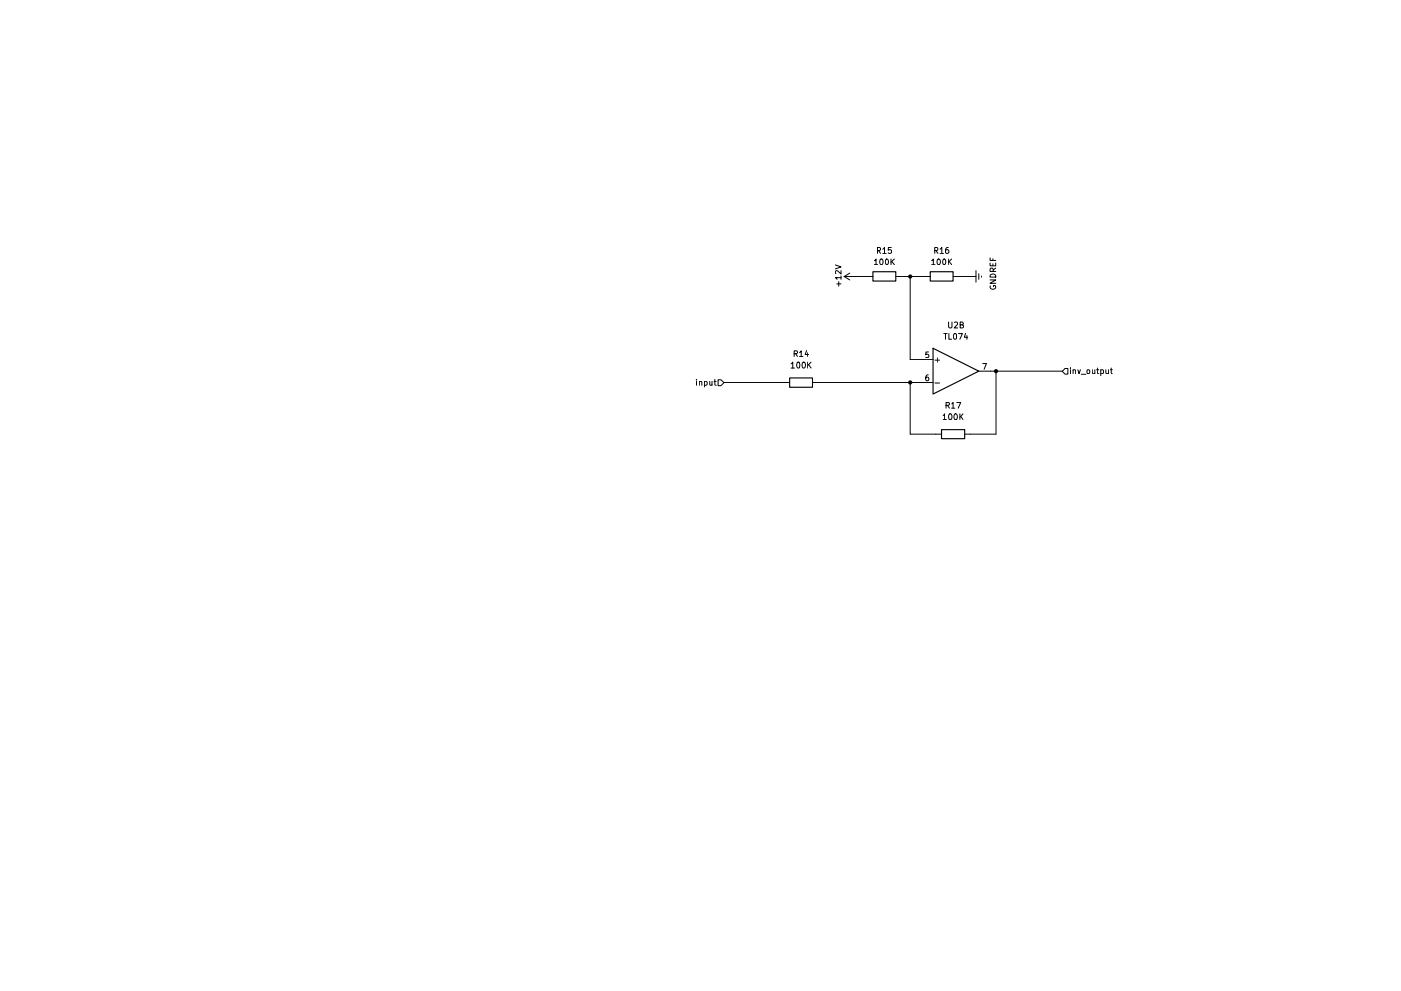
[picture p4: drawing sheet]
<svg xmlns="http://www.w3.org/2000/svg" width="420mm" height="297mm" viewBox="0 0 420 297" stroke-linecap="round" stroke-linejoin="round" font-family="sans-serif">
<g fill="none" stroke="#000" stroke-width=".3">
<path d="M260 82.9h1.8M268.6 82.9h1.7M277.2 82.9h1.8M285.8 82.9h1.7M291 82.9h.1M291 82.9h1.7M292.7 81.1v3.5M293.5 82v1.7M294.4 82.7v.4M276.4 107.8h3.4M276.4 114.6h3.4M278.4 112.4h-.4l-.3 .4-.1 1 .4 .3 .5-.1-.1-.9-.4-.1-.4 .4"/>
<path d="M278.5 105.5h-.8l-.1 .8h.8l.1 .8h-.9M280.4 107.9h1.4M280.4 114.8h1.4M281.1 107.3v1.2M293.5 111.3h3.5M294.7 109h1.1l-.7 1.7M280.7 130.1h1.7M289.3 130.1h1.7"/>
</g>
<path d="M261.8 81.4h6.8v2.8h-6.8zM279 81.4h6.8v2.8h-6.8zM279.8 104.4l13.7 6.9-13.7 6.8zM282.4 128.8h6.9v2.7h-6.9z" fill="none" stroke="#000" stroke-width=".34"/>
<path d="M318.6 111.3l.8-.9h.9v1.7h-.9z" fill="#fff"/>
<g fill="none" stroke="#000" stroke-width=".3">
<path d="M318.6 111.3l.8-.9h.9v1.7h-.9zM321.1 110.3v.2M321.1 110.8v1.2M321.8 111l.7-.1 .1 1.1M321.8 110.8v1.2M323.3 110.8l.3 1.2 .4-1.2M324.3 112.2h1.3M326.1 110.9l.4-.1 .3 .4v.5l-.3 .3-.4-.1zM327.6 110.8l.1 1.1 .6-.1M328.3 110.8v1.2M328.8 110.8h.7M329.1 110.3v1.5l.4 .2"/>
<path d="M330.1 110.9l.5-.1 .4 .4-.2 .7h-.7M330.1 110.8v1.8M331.6 110.8l.1 1.1 .7-.1M332.4 110.8v1.2M333 110.8h.6M333.2 110.3v1.5l.4 .2"/>
</g>
<path d="M215.3 113.8h.9l.9 .9-.9 .9h-.9z" fill="#fff"/>
<g fill="none" stroke="#000" stroke-width=".3">
<path d="M250.5 79.4l1.7 .6-1.7 .6M262.2 78.1l.5-.5v1.7M262.2 79.3h1M263.1 75.1l.9-.2-.1-.6-.8-.1v1.7M263.5 75.1l.6 .8M264 77.8l.2-.2a.89 .89 0 0 1 .7 .9 .89 .89 0 0 1-.7 .8l-.4-.6zM264.8 74.7l.5-.5v1.7M264.8 75.9h1M265.9 77.6a.89 .89 0 0 1 .6 .9 .89 .89 0 0 1-.6 .8l-.4-.6zM267.2 77.6v1.7M267.3 74.2h-.9v.8l.8-.1 .1 .9-.3 .1-.6-.1M267.5 78.4l.7 .9"/>
<path d="M268.2 77.6l-1 1M279.4 78.1l.5-.5v1.7M279.4 79.3h1M280.3 75.1l.9-.2-.1-.6-.8-.1v1.7M280.7 75.1l.6 .8M281.2 77.8l.2-.2a.89 .89 0 0 1 .6 .9 .89 .89 0 0 1-.6 .8l-.4-.6zM281.9 74.7l.5-.5v1.7M281.9 75.9h1.1M282.9 77.8l.2-.2a.95 .95 0 0 1 .5 .9 .95 .95 0 0 1-.5 .8l-.4-.6zM284.4 74.2l-.5 .1-.3 .3-.1 1 .4 .3 .6-.1-.1-.9-.5-.1-.4 .4M284.4 77.6v1.7M284.6 78.4l.8 .9"/>
<path d="M285.4 77.6l-1 1M296.9 78.8v.9h1.7v-.9M296.9 77.3v.8h1.7M297.8 77.6v.5M297.8 79.1v.6M251 85.1h1.2M251.5 84.4v1.4M252.2 83.2h-1.7l.5 .5M252.2 81.1v1l-1.2-1-.5 .3 .2 .6M252.2 82.7v1M253.2 82.9l1.6 1M253.2 82.9h6.8"/>
<path d="M254.8 81.9l-1.6 1M256.6 82.9h.1M270.3 82.9h6.9M273 82.9v24.9h3.4M283 100h1.1M283.5 100v1.7M284.5 96.5v1.5l.3 .3h.4l.3-.3v-1.5M284.6 100v1.7h.8M286.3 96.7l.6-.2 .3 .5-1 1.3h1M287.4 100h1.2l-.7 1.7M287.5 82.9h3.5M288 97.4l.7-.1 .1-.6-.8-.2v1.8h.6l.4-.6-.5-.3"/>
<path d="M289.6 99.9l-.4 1.2h1M296.9 83.9h1.7l-1.7 1h1.7M297 85.7a.78 .78 0 0 0 .8 1 .78 .78 0 0 0 .6-1.1h-.5v.3M297 82.5a.89 .89 0 0 1 1-.3 .89 .89 0 0 1 .6 .9h-1.7zM297.9 81.4l-.1-.9-.7-.1-.2 1h1.7M298.6 80.3l-.7 .6M208.9 113.7v.2M208.9 114.3v1.2M209.7 114.5l.7-.1 .1 1.1M209.7 114.3v1.2M211.2 114.4l.6-.1 .3 .3-.2 .8h-.7M211.2 114.3v1.7"/>
<path d="M212.9 114.3v1.1l.6-.1M213.5 114.3v1.2M214.1 114.3h.7M214.4 113.7v1.5l.4 .3M215.3 113.8h.9l.9 .9-.9 .9h-.9zM217.1 114.6h19.7M237.2 109.1l.5-.6v1.8M237.2 110.3h1.1M238.2 106l.8-.1 .1-.6-.9-.1v1.6M238.6 106l.6 .8M239.1 108.7l.3-.2a1.06 1.06 0 0 1 .3 1.7l-.2 .1a.96 .96 0 0 1-.4-1.6zM239.8 105.7l.5-.5v1.6"/>
<path d="M239.8 106.8h1M240.8 108.6l.2-.1a.95 .95 0 0 1 .6 .9 .95 .95 0 0 1-.6 .9 1.18 1.18 0 0 1-.2-1.7zM241.9 105.1l-.4 1.2h1M242.2 105.7v1.1M242.2 108.5v1.8M242.5 109.3l.7 1M243.2 108.5l-1 1.1M243.7 114.6h32.7M273 114.6v15.5h7.7M286.2 100.1l.3-.1 .4 .3v1l-.4 .4a.92 .92 0 0 1-.7-.7 .92 .92 0 0 1 .4-.9zM290 100.6v1.1M297 111.3h21.5"/>
<path d="M298.7 111.3v18.8h-7.7M282.9 124.5l.4-.5v1.7M282.9 125.7h.9M283.7 121.5l.9-.1v-.7l-.9-.1v1.7M284.1 121.5l.6 .8M284.6 124.2l.3-.2a.97 .97 0 0 1 .7 .8 .97 .97 0 0 1-.4 .9h-.5l-.1-.2zM285.4 121.1l.4-.5v1.7M285.4 122.3h.9M286.3 124.2l.2-.2a.97 .97 0 0 1 .7 .8 .97 .97 0 0 1-.3 .9h-.6l-.1-.2zM286.9 120.6h1.2l-.7 1.7M287.9 124v1.7M288.1 124.8l.7 .9"/>
<path d="M288.8 124l-.9 1.1"/>
</g>
<path d="M236.8 113.3h6.9v2.8h-6.9z" fill="none" stroke="#000" stroke-width=".34"/>
<g fill="#000">
<circle cx="273" cy="82.9" r=".64"/>
<circle cx="273" cy="114.6" r=".64"/>
<circle cx="298.7" cy="111.3" r=".64"/>
</g>
</svg>
